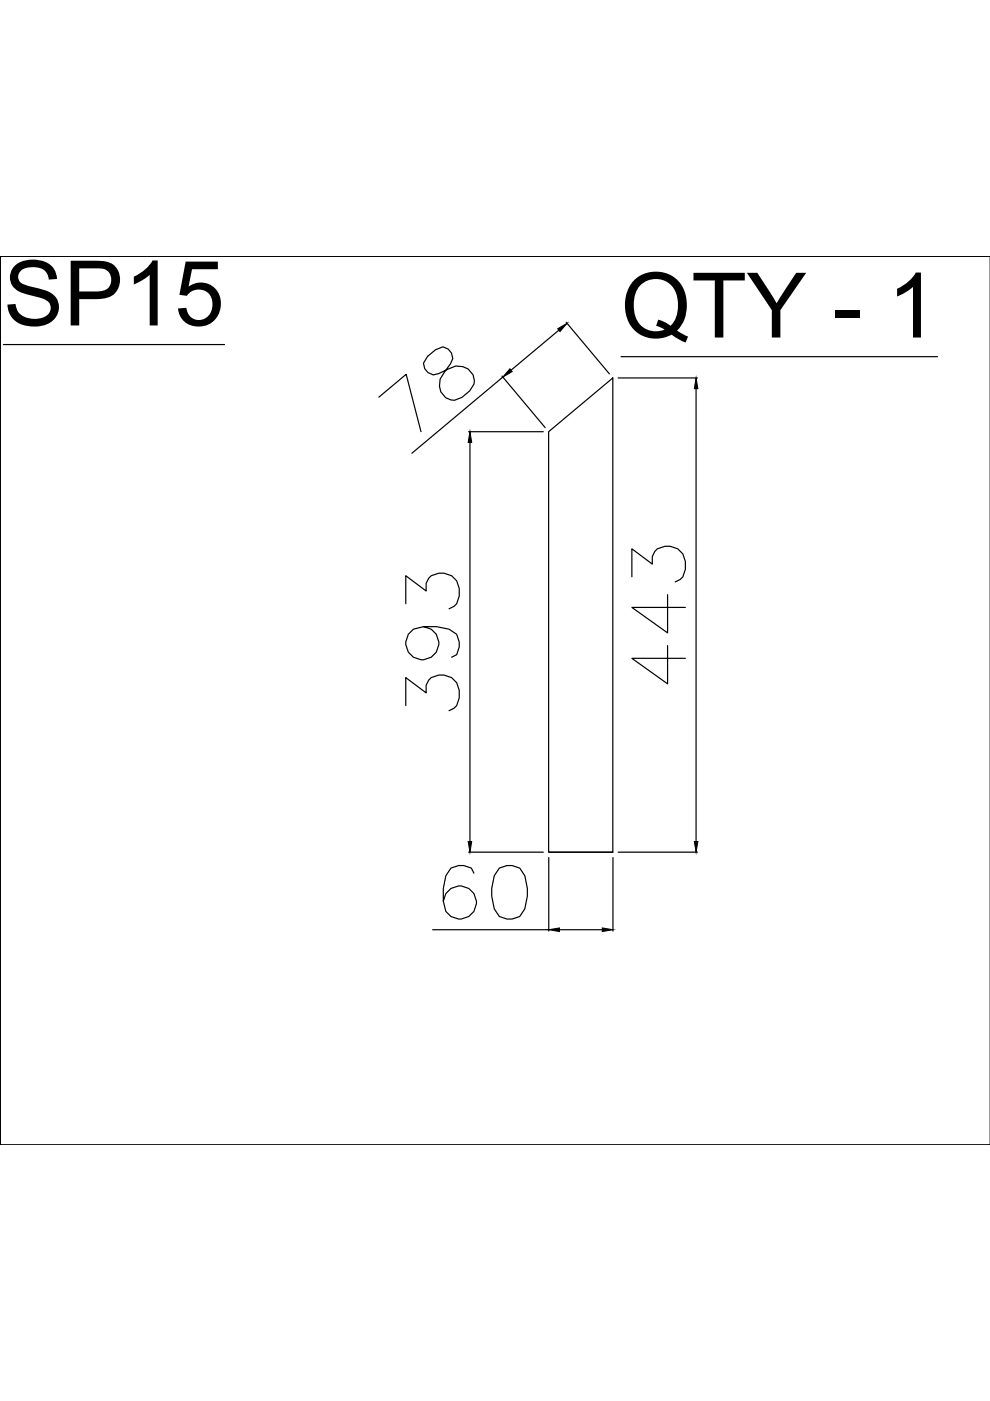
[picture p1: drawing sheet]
<svg xmlns="http://www.w3.org/2000/svg" width="210mm" height="297mm" viewBox="0 0 210 297" stroke-linecap="round" stroke-linejoin="round" font-family="sans-serif">
<defs><g id="words">
<g font-size="19.2">
<text x=".7" y="69">SP15</text>
<text x="131.7" y="71.6">QTY - 1</text>
</g>
</g></defs>
<!-- layer: 0 -->
<g fill="none" stroke="#000" stroke-width=".25">
<path d="M0 54.3h.1M0 54.3v188.5h210h-210v-188.5h210zM.7 73.1h46.9M90.7 75.6l-.9 1.4a2.29 2.29 0 0 0 3.2 2.2l2-1a3.4 3.4 0 0 1 3.9-.2 3.4 3.4 0 0 1 1.6 3.4l-.9 1.5-1.6 1.3a2.98 2.98 0 0 1-3.2 .3 2.98 2.98 0 0 1-1.6-2.6l.1-1.5 2.2-3.3a2.3 2.3 0 0 0-1.6-3.6l-1.6 .7zM106.4 79.7l9.2 11M106.6 79.9l-19.3 16.2M118.5 70l-10.1 8.5M120 68.3l9.2 11M131.7 75.6h67.1M80.3 84.2l5.8-4.8 3.2 12.1M99.4 91.5h15.8M99.6 93.8v84.6"/>
<path d="M116.3 91.5l13.6-11.4v100.6h-13.6zM131.1 80.1h16.8M147.6 82.4v96M86 128v-5.9l4.3 3.2a3.1 3.1 0 0 1 3.8-3.8 3.8 3.8 0 0 1 3.3 4.9l-.6 1.6-.5 .5-1.1 .6M89.8 132.9a3.5 3.5 0 0 1 3 4.8 3.5 3.5 0 0 1-5.5 1.4 3.5 3.5 0 0 1 .4-5.7l2.1-.5h2.7l2.7 .5 1.6 1.1 .6 1.6v1.1l-.6 1.6-1.1 .5M134 122.3v-5.9l4.3 3.2a3.1 3.1 0 0 1 3.8-3.8 3.8 3.8 0 0 1 3.2 4.9l-.5 1.6-.6 .5-1 .6M141.5 136.9v8.1l-7.5-5.4h11.3M141.5 126.1v8.1l-7.5-5.4h11.3M86 149.6v-5.9l4.3 3.2a3.1 3.1 0 0 1 3.8-3.8 3.8 3.8 0 0 1 3.3 4.9l-.6 1.6-.5 .5-1.1 .6M91.7 197.1h24.7M99.4 180.7h15.8M100.5 185.1l-.6-1-1.6-.6h-1.1l-1.6 .6-1.1 1.6-.5 2.7v2.7l.5 2.1a3.5 3.5 0 0 0 5.7 .4 3.5 3.5 0 0 0-1.4-5.5 3.5 3.5 0 0 0-4.8 3"/>
<path d="M105.9 184.1l1.6-.6h1.1l1.6 .6 1.1 1.6 .5 2.7v1.6l-.5 2.7-1.1 1.6-1.6 .6h-1.1l-1.6-.6-1.1-1.6-.5-2.7v-1.6l.5-2.7zM116.4 180.7h13.6M116.4 181.8v15.6M118.6 197.1h9.1M130 181.8v15.6M131.1 180.7h16.8"/>
</g>
<path d="M108.1 78.2l.5 .6-2 1.1zM118.2 69.7l2-1.2-1.5 1.8zM99.6 91.5l.4 2.3h-.7zM147.6 80.1l.4 2.3h-.8zM99.3 178.4h.7l-.4 2.3zM147.2 178.4h.8l-.4 2.3zM116.4 197.1l2.2-.4v.8zM127.7 196.7l2.3 .4-2.3 .4z" fill="#000" stroke="#000" stroke-width=".21"/>
<use href="#words"/>
</svg>
